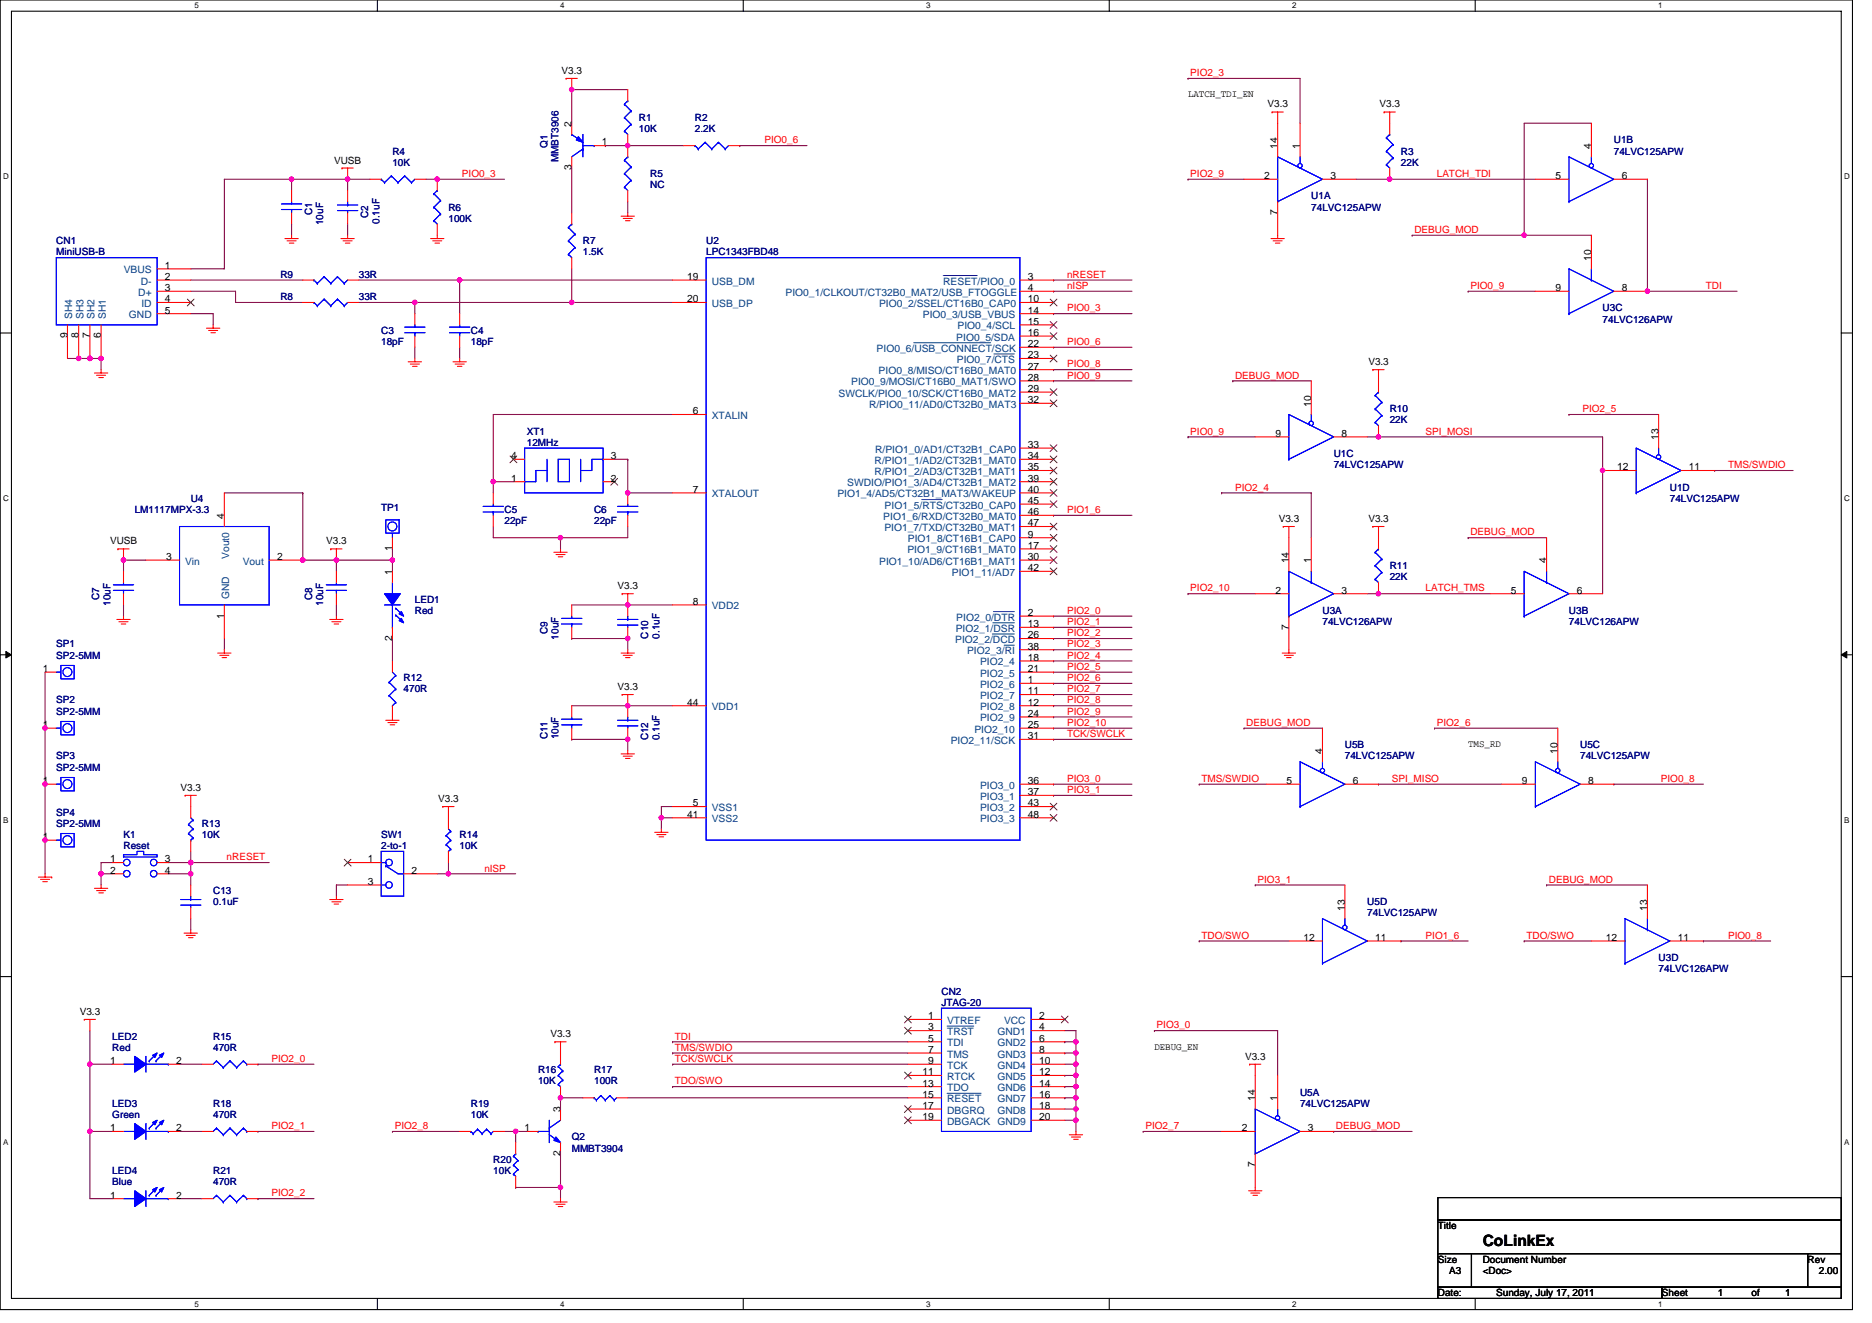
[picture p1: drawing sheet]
<svg xmlns="http://www.w3.org/2000/svg" width="297mm" height="210mm" viewBox="0 0 297 210" stroke-linecap="round" stroke-linejoin="round" font-family="sans-serif">
<defs><g id="words">
<text font-size="2.5" x="235.3" y="197.7">CoLinkEx</text>
<g font-size="1.6">
<text x="89.1" y="11.7">V3.3</text>
<text x="188.5" y="15.5">LATCH_TDI_EN</text>
<text x="201.1" y="17.1">V3.3</text>
<text x="218.9" y="17.1">V3.3</text>
<text x="90.7" y="20.1" transform="rotate(-90 90.7 20.1)">2</text>
<text x="95.5" y="23.1">1</text>
<text x="202.7" y="23.6" transform="rotate(-90 202.7 23.6)">14</text>
<text x="206.3" y="23.6" transform="rotate(-90 206.3 23.6)">1</text>
<text x="252.5" y="23.6" transform="rotate(-90 252.5 23.6)">4</text>
<text x="53" y="26">VUSB</text>
<text x="90.7" y="27.1" transform="rotate(-90 90.7 27.1)">3</text>
<text x="200.6" y="28.4">2</text>
<text x="211.1" y="28.4">3</text>
<text x="246.8" y="28.4">5</text>
<text x="257.3" y="28.4">6</text>
<text x="202.7" y="34.2" transform="rotate(-90 202.7 34.2)">7</text>
<text x="252.5" y="41.4" transform="rotate(-90 252.5 41.4)">10</text>
<text x="26.2" y="44.4">2</text>
<text x="26.2" y="46.2">3</text>
<text x="26.2" y="48">4</text>
<text x="26.2" y="42.7">1</text>
<text x="109" y="44.4">19</text>
<text x="109" y="48">20</text>
<text x="163.1" y="44.4">3</text>
<text x="163.1" y="48">10</text>
<text x="163.1" y="46.2">4</text>
<text x="246.8" y="46.2">9</text>
<text x="257.3" y="46.2">8</text>
<text x="10.7" y="53.7" transform="rotate(-90 10.7 53.7)">9</text>
<text x="12.5" y="53.7" transform="rotate(-90 12.5 53.7)">8</text>
<text x="14.2" y="53.7" transform="rotate(-90 14.2 53.7)">7</text>
<text x="16" y="53.7" transform="rotate(-90 16 53.7)">6</text>
<text x="26.2" y="49.8">5</text>
<text x="163.1" y="49.8">14</text>
<text x="163.1" y="51.5">15</text>
<text x="163.1" y="53.3">16</text>
<text x="163.1" y="55.1">22</text>
<text x="163.1" y="56.9">23</text>
<text x="163.1" y="58.7">27</text>
<text x="217.1" y="58">V3.3</text>
<text x="109.9" y="65.8">6</text>
<text x="163.1" y="64">32</text>
<text x="163.1" y="60.4">28</text>
<text x="163.1" y="62.2">29</text>
<text x="208" y="64.5" transform="rotate(-90 208 64.5)">10</text>
<text x="163.1" y="71.1">33</text>
<text x="202.4" y="69.3">9</text>
<text x="212.9" y="69.3">8</text>
<text x="263.2" y="69.9" transform="rotate(-90 263.2 69.9)">13</text>
<text x="81.1" y="76.4">1</text>
<text x="81.1" y="72.9">4</text>
<text x="96.9" y="76.4">2</text>
<text x="96.9" y="72.9">3</text>
<text x="163.1" y="72.9">34</text>
<text x="163.1" y="74.7">35</text>
<text x="163.1" y="76.4">39</text>
<text x="256.6" y="74.7">12</text>
<text x="268" y="74.7">11</text>
<text x="35.6" y="82.3" transform="rotate(-90 35.6 82.3)">4</text>
<text x="109.9" y="78.2">7</text>
<text x="163.1" y="80">45</text>
<text x="163.1" y="81.8">46</text>
<text x="163.1" y="78.2">40</text>
<text x="163.1" y="83.5">47</text>
<text x="202.9" y="82.8">V3.3</text>
<text x="217.1" y="82.8">V3.3</text>
<text x="17.5" y="86.4">VUSB</text>
<text x="26.3" y="88.9">3</text>
<text x="44" y="88.9">2</text>
<text x="51.8" y="86.4">V3.3</text>
<text x="62.2" y="87.5" transform="rotate(-90 62.2 87.5)">1</text>
<text x="163.1" y="85.3">9</text>
<text x="163.1" y="88.9">30</text>
<text x="163.1" y="87.1">17</text>
<text x="204.5" y="89.4" transform="rotate(-90 204.5 89.4)">14</text>
<text x="208" y="89.4" transform="rotate(-90 208 89.4)">1</text>
<text x="245.4" y="89.4" transform="rotate(-90 245.4 89.4)">4</text>
<text x="62.2" y="91.2" transform="rotate(-90 62.2 91.2)">1</text>
<text x="98" y="93.5">V3.3</text>
<text x="109.9" y="96">8</text>
<text x="163.1" y="90.7">42</text>
<text x="202.4" y="94.2">2</text>
<text x="212.9" y="94.2">3</text>
<text x="239.7" y="94.2">5</text>
<text x="250.2" y="94.2">6</text>
<text x="35.6" y="98.2" transform="rotate(-90 35.6 98.2)">1</text>
<text x="62.2" y="101.7" transform="rotate(-90 62.2 101.7)">2</text>
<text x="163.1" y="97.8">2</text>
<text x="163.1" y="99.5">13</text>
<text x="163.1" y="101.3">26</text>
<text x="204.5" y="99.9" transform="rotate(-90 204.5 99.9)">7</text>
<text x="6.8" y="106.7">1</text>
<text x="163.1" y="103.1">38</text>
<text x="163.1" y="104.9">18</text>
<text x="163.1" y="106.7">21</text>
<text x="98" y="109.5">V3.3</text>
<text x="109" y="112">44</text>
<text x="163.1" y="108.4">1</text>
<text x="163.1" y="110.2">11</text>
<text x="163.1" y="112">12</text>
<text x="163.1" y="113.8">24</text>
<text x="6.8" y="115.5">1</text>
<text x="163.1" y="117.3">31</text>
<text x="163.1" y="115.5">25</text>
<text x="209.8" y="119.7" transform="rotate(-90 209.8 119.7)">4</text>
<text x="233" y="118.6">TMS_RD</text>
<text x="247.2" y="119.7" transform="rotate(-90 247.2 119.7)">10</text>
<text x="6.8" y="124.4">1</text>
<text x="28.7" y="125.5">V3.3</text>
<text x="163.1" y="124.4">36</text>
<text x="204.1" y="124.4">5</text>
<text x="214.6" y="124.4">6</text>
<text x="241.5" y="124.4">9</text>
<text x="252" y="124.4">8</text>
<text x="69.6" y="127.3">V3.3</text>
<text x="109" y="129.8">41</text>
<text x="109.9" y="128">5</text>
<text x="163.1" y="126.2">37</text>
<text x="163.1" y="128">43</text>
<text x="163.1" y="129.8">48</text>
<text x="6.8" y="133.3">1</text>
<text x="17.5" y="136.9">1</text>
<text x="26.2" y="136.9">3</text>
<text x="58.4" y="136.9">1</text>
<text x="17.5" y="138.7">2</text>
<text x="26.2" y="138.7">4</text>
<text x="58.4" y="140.4">3</text>
<text x="65.3" y="138.7">2</text>
<text x="206.8" y="149.3">12</text>
<text x="213.4" y="144.5" transform="rotate(-90 213.4 144.5)">13</text>
<text x="218.2" y="149.3">11</text>
<text x="254.8" y="149.3">12</text>
<text x="261.4" y="144.5" transform="rotate(-90 261.4 144.5)">13</text>
<text x="266.2" y="149.3">11</text>
<text x="12.7" y="161.1">V3.3</text>
<text x="147.3" y="161.8">1</text>
<text x="164.9" y="161.8">2</text>
<text x="87.3" y="164.6">V3.3</text>
<text x="147.3" y="165.3">5</text>
<text x="147.3" y="167.1">7</text>
<text x="147.3" y="163.6">3</text>
<text x="164.9" y="163.6">4</text>
<text x="164.9" y="165.3">6</text>
<text x="164.9" y="167.1">8</text>
<text x="183.2" y="166.6">DEBUG_EN</text>
<text x="17.5" y="168.9">1</text>
<text x="28" y="168.9">2</text>
<text x="146.4" y="170.7">11</text>
<text x="146.4" y="172.4">13</text>
<text x="147.3" y="168.9">9</text>
<text x="164.9" y="168.9">10</text>
<text x="164.9" y="170.7">12</text>
<text x="164.9" y="172.4">14</text>
<text x="197.6" y="168.2">V3.3</text>
<text x="17.5" y="179.6">1</text>
<text x="28" y="179.6">2</text>
<text x="83.2" y="179.6">1</text>
<text x="88.9" y="176.6" transform="rotate(-90 88.9 176.6)">3</text>
<text x="146.4" y="176">17</text>
<text x="146.4" y="177.8">19</text>
<text x="146.4" y="174.2">15</text>
<text x="164.9" y="174.2">16</text>
<text x="164.9" y="176">18</text>
<text x="164.9" y="177.8">20</text>
<text x="197" y="179.6">2</text>
<text x="199.2" y="174.8" transform="rotate(-90 199.2 174.8)">14</text>
<text x="202.7" y="174.8" transform="rotate(-90 202.7 174.8)">1</text>
<text x="207.5" y="179.6">3</text>
<text x="88.9" y="183.5" transform="rotate(-90 88.9 183.5)">2</text>
<text x="199.2" y="185.3" transform="rotate(-90 199.2 185.3)">7</text>
<text x="17.5" y="190.2">1</text>
<text x="28" y="190.2">2</text>
<text x="228.2" y="195.1">Title</text>
<text x="228.2" y="200.4">Size</text>
<text x="229.9" y="202.2">A3</text>
<text x="235.3" y="200.4">Document Number</text>
<text x="235.3" y="202.2">&lt;Doc&gt;</text>
<text x="286.8" y="200.4">Rev</text>
<text x="288.6" y="202.2">2.00</text>
<text x="228.2" y="205.7">Date:</text>
<text x="237.4" y="205.7">Sunday, July 17, 2011</text>
<text x="263.7" y="205.7">Sheet</text>
<text x="272.6" y="205.7">1</text>
<text x="277.9" y="205.7">of</text>
<text x="283.3" y="205.7">1</text>
</g>
<g font-size="1.6" fill="#f00">
<text x="188.9" y="12.1">PIO2_3</text>
<text x="121.3" y="22.8">PIO0_6</text>
<text x="73.3" y="28.1">PIO0_3</text>
<text x="188.9" y="28.1">PIO2_9</text>
<text x="228" y="28.1">LATCH_TDI</text>
<text x="224.4" y="37">DEBUG_MOD</text>
<text x="169.3" y="44.1">nRESET</text>
<text x="169.3" y="45.9">nISP</text>
<text x="233.3" y="45.9">PIO0_9</text>
<text x="270.7" y="45.9">TDI</text>
<text x="169.3" y="49.4">PIO0_3</text>
<text x="169.3" y="54.8">PIO0_6</text>
<text x="169.3" y="58.3">PIO0_8</text>
<text x="169.3" y="60.1">PIO0_9</text>
<text x="196" y="60.1">DEBUG_MOD</text>
<text x="251.1" y="65.4">PIO2_5</text>
<text x="188.9" y="69">PIO0_9</text>
<text x="226.2" y="69">SPI_MOSI</text>
<text x="196" y="77.9">PIO2_4</text>
<text x="274.2" y="74.3">TMS/SWDIO</text>
<text x="169.3" y="81.4">PIO1_6</text>
<text x="233.3" y="85">DEBUG_MOD</text>
<text x="188.9" y="93.9">PIO2_10</text>
<text x="226.2" y="93.9">LATCH_TMS</text>
<text x="169.3" y="97.4">PIO2_0</text>
<text x="169.3" y="99.2">PIO2_1</text>
<text x="169.3" y="101">PIO2_2</text>
<text x="169.3" y="102.8">PIO2_3</text>
<text x="169.3" y="104.5">PIO2_4</text>
<text x="169.3" y="106.3">PIO2_5</text>
<text x="169.3" y="108.1">PIO2_6</text>
<text x="169.3" y="109.9">PIO2_7</text>
<text x="169.3" y="111.7">PIO2_8</text>
<text x="169.3" y="113.4">PIO2_9</text>
<text x="169.3" y="115.2">PIO2_10</text>
<text x="169.3" y="117">TCK/SWCLK</text>
<text x="197.8" y="115.2">DEBUG_MOD</text>
<text x="228" y="115.2">PIO2_6</text>
<text x="169.3" y="124.1">PIO3_0</text>
<text x="169.3" y="125.9">PIO3_1</text>
<text x="190.6" y="124.1">TMS/SWDIO</text>
<text x="220.9" y="124.1">SPI_MISO</text>
<text x="263.5" y="124.1">PIO0_8</text>
<text x="36" y="136.5">nRESET</text>
<text x="76.9" y="138.3">nISP</text>
<text x="199.5" y="140.1">PIO3_1</text>
<text x="245.8" y="140.1">DEBUG_MOD</text>
<text x="190.6" y="149">TDO/SWO</text>
<text x="226.2" y="149">PIO1_6</text>
<text x="242.2" y="149">TDO/SWO</text>
<text x="274.2" y="149">PIO0_8</text>
<text x="107.1" y="166.8">TMS/SWDIO</text>
<text x="107.1" y="165">TDI</text>
<text x="183.5" y="163.2">PIO3_0</text>
<text x="43.1" y="168.6">PIO2_0</text>
<text x="107.1" y="172.1">TDO/SWO</text>
<text x="107.1" y="168.6">TCK/SWCLK</text>
<text x="43.1" y="179.2">PIO2_1</text>
<text x="62.6" y="179.2">PIO2_8</text>
<text x="181.8" y="179.2">PIO2_7</text>
<text x="212" y="179.2">DEBUG_MOD</text>
<text x="43.1" y="189.9">PIO2_2</text>
</g>
<g font-size="1.6" fill="#000080">
<text x="86.9" y="23.5" transform="rotate(-90 86.9 23.5)">Q1</text>
<text x="101.4" y="19.2">R1</text>
<text x="101.4" y="21">10K</text>
<text x="110.3" y="19.2">R2</text>
<text x="110.3" y="21">2.2K</text>
<text x="256.1" y="22.8">U1B</text>
<text x="62.3" y="24.5">R4</text>
<text x="62.3" y="26.3">10K</text>
<text x="88.6" y="25.8" transform="rotate(-90 88.6 25.8)">MMBT3906</text>
<text x="103.2" y="28.1">R5</text>
<text x="103.2" y="29.9">NC</text>
<text x="222.3" y="24.5">R3</text>
<text x="222.3" y="26.3">22K</text>
<text x="256.1" y="24.5">74LVC125APW</text>
<text x="49.5" y="34.1" transform="rotate(-90 49.5 34.1)">C1</text>
<text x="51.3" y="35.7" transform="rotate(-90 51.3 35.7)">10uF</text>
<text x="58.4" y="34.7" transform="rotate(-90 58.4 34.7)">C2</text>
<text x="60.2" y="35.6" transform="rotate(-90 60.2 35.6)">0.1uF</text>
<text x="71.2" y="33.4">R6</text>
<text x="71.2" y="35.2">100K</text>
<text x="208.1" y="31.6">U1A</text>
<text x="208.1" y="33.4">74LVC125APW</text>
<text x="8.9" y="38.8">CN1</text>
<text x="8.9" y="40.5">MiniUSB-B</text>
<text x="92.5" y="38.8">R7</text>
<text x="92.5" y="40.5">1.5K</text>
<text x="112.1" y="38.8">U2</text>
<text x="112.1" y="40.5">LPC1343FBD48</text>
<text x="44.5" y="44.1">R9</text>
<text x="44.5" y="47.6">R8</text>
<text x="56.9" y="44.1">33R</text>
<text x="56.9" y="47.6">33R</text>
<text x="60.5" y="53">C3</text>
<text x="74.7" y="53">C4</text>
<text x="254.3" y="49.4">U3C</text>
<text x="254.3" y="51.2">74LVC126APW</text>
<text x="60.5" y="54.8">18pF</text>
<text x="74.7" y="54.8">18pF</text>
<text x="220.5" y="65.4">R10</text>
<text x="83.6" y="69">XT1</text>
<text x="83.6" y="70.8">12MHz</text>
<text x="220.5" y="67.2">22K</text>
<text x="211.6" y="72.5">U1C</text>
<text x="211.6" y="74.3">74LVC125APW</text>
<text x="265" y="77.9">U1D</text>
<text x="21.4" y="81.4">LM1117MPX-3.3</text>
<text x="30.3" y="79.7">U4</text>
<text x="60.5" y="81.1">TP1</text>
<text x="80" y="81.4">C5</text>
<text x="80" y="83.2">22pF</text>
<text x="94.3" y="81.4">C6</text>
<text x="94.3" y="83.2">22pF</text>
<text x="265" y="79.7">74LVC125APW</text>
<text x="15.7" y="95.3" transform="rotate(-90 15.7 95.3)">C7</text>
<text x="49.5" y="95.3" transform="rotate(-90 49.5 95.3)">C8</text>
<text x="65.8" y="95.7">LED1</text>
<text x="220.5" y="90.3">R11</text>
<text x="220.5" y="92.1">22K</text>
<text x="17.5" y="96.2" transform="rotate(-90 17.5 96.2)">10uF</text>
<text x="51.3" y="96.2" transform="rotate(-90 51.3 96.2)">10uF</text>
<text x="65.8" y="97.4">Red</text>
<text x="86.9" y="100.6" transform="rotate(-90 86.9 100.6)">C9</text>
<text x="88.6" y="101.5" transform="rotate(-90 88.6 101.5)">10uF</text>
<text x="102.9" y="101.3" transform="rotate(-90 102.9 101.3)">C10</text>
<text x="104.6" y="101.3" transform="rotate(-90 104.6 101.3)">0.1uF</text>
<text x="209.8" y="97.4">U3A</text>
<text x="209.8" y="99.2">74LVC126APW</text>
<text x="249" y="97.4">U3B</text>
<text x="249" y="99.2">74LVC126APW</text>
<text x="8.9" y="102.8">SP1</text>
<text x="8.9" y="104.5">SP2-5MM</text>
<text x="8.9" y="111.7">SP2</text>
<text x="8.9" y="113.4">SP2-5MM</text>
<text x="64" y="108.1">R12</text>
<text x="64" y="109.9">470R</text>
<text x="86.9" y="117.3" transform="rotate(-90 86.9 117.3)">C11</text>
<text x="88.6" y="117.3" transform="rotate(-90 88.6 117.3)">10uF</text>
<text x="102.9" y="117.5" transform="rotate(-90 102.9 117.5)">C12</text>
<text x="104.6" y="117.5" transform="rotate(-90 104.6 117.5)">0.1uF</text>
<text x="213.4" y="118.8">U5B</text>
<text x="250.7" y="118.8">U5C</text>
<text x="8.9" y="120.5">SP3</text>
<text x="8.9" y="122.3">SP2-5MM</text>
<text x="213.4" y="120.5">74LVC125APW</text>
<text x="250.7" y="120.5">74LVC125APW</text>
<text x="8.9" y="129.4">SP4</text>
<text x="8.9" y="131.2">SP2-5MM</text>
<text x="32" y="131.2">R13</text>
<text x="19.6" y="133">K1</text>
<text x="19.6" y="134.8">Reset</text>
<text x="32" y="133">10K</text>
<text x="60.5" y="133">SW1</text>
<text x="60.5" y="134.8">2-to-1</text>
<text x="72.9" y="133">R14</text>
<text x="72.9" y="134.8">10K</text>
<text x="33.8" y="141.9">C13</text>
<text x="33.8" y="143.7">0.1uF</text>
<text x="217" y="143.7">U5D</text>
<text x="217" y="145.4">74LVC125APW</text>
<text x="263.2" y="152.5">U3D</text>
<text x="263.2" y="154.3">74LVC126APW</text>
<text x="149.4" y="157.9">CN2</text>
<text x="149.4" y="159.7">JTAG-20</text>
<text x="17.8" y="165">LED2</text>
<text x="17.8" y="166.8">Red</text>
<text x="33.8" y="165">R15</text>
<text x="33.8" y="166.8">470R</text>
<text x="85.4" y="170.3">R16</text>
<text x="85.4" y="172.1">10K</text>
<text x="94.3" y="170.3">R17</text>
<text x="94.3" y="172.1">100R</text>
<text x="206.3" y="173.9">U5A</text>
<text x="17.8" y="175.7">LED3</text>
<text x="17.8" y="177.4">Green</text>
<text x="33.8" y="175.7">R18</text>
<text x="33.8" y="177.4">470R</text>
<text x="74.7" y="175.7">R19</text>
<text x="74.7" y="177.4">10K</text>
<text x="206.3" y="175.7">74LVC125APW</text>
<text x="78.3" y="184.6">R20</text>
<text x="90.7" y="181">Q2</text>
<text x="90.7" y="182.8">MMBT3904</text>
<text x="17.8" y="186.3">LED4</text>
<text x="17.8" y="188.1">Blue</text>
<text x="33.8" y="186.3">R21</text>
<text x="33.8" y="188.1">470R</text>
<text x="78.3" y="186.3">10K</text>
</g>
<g font-size="1.6" fill="#004080">
<text x="19.6" y="43.4">VBUS</text>
<text x="21.9" y="46.9">D+</text>
<text x="22.3" y="45.2">D-</text>
<text x="112.9" y="45.2">USB_DM</text>
<text x="124.6" y="46.9">PIO0_1/CLKOUT/CT32B0_MAT2/USB_FTOGGLE</text>
<text x="149.7" y="45.2">RESET/PIO0_0</text>
<text x="11.4" y="50.7" transform="rotate(-90 11.4 50.7)">SH4</text>
<text x="13.2" y="50.7" transform="rotate(-90 13.2 50.7)">SH3</text>
<text x="15" y="50.7" transform="rotate(-90 15 50.7)">SH2</text>
<text x="16.8" y="50.7" transform="rotate(-90 16.8 50.7)">SH1</text>
<text x="20.5" y="50.5">GND</text>
<text x="22.4" y="48.7">ID</text>
<text x="112.9" y="48.7">USB_DP</text>
<text x="139.5" y="48.7">PIO0_2/SSEL/CT16B0_CAP0</text>
<text x="146.4" y="50.5">PIO0_3/USB_VBUS</text>
<text x="151.9" y="52.3">PIO0_4/SCL</text>
<text x="139.1" y="55.8">PIO0_6/USB_CONNECT/SCK</text>
<text x="139.4" y="59.4">PIO0_8/MISO/CT16B0_MAT0</text>
<text x="151.7" y="54.1">PIO0_5/SDA</text>
<text x="151.8" y="57.6">PIO0_7/CTS</text>
<text x="133.1" y="62.9">SWCLK/PIO0_10/SCK/CT16B0_MAT2</text>
<text x="135.1" y="61.2">PIO0_9/MOSI/CT16B0_MAT1/SWO</text>
<text x="137.9" y="64.7">R/PIO0_11/AD0/CT32B0_MAT3</text>
<text x="112.9" y="66.5">XTALIN</text>
<text x="138.9" y="71.8">R/PIO1_0/AD1/CT32B1_CAP0</text>
<text x="134.4" y="77.2">SWDIO/PIO1_3/AD4/CT32B1_MAT2</text>
<text x="138.8" y="73.6">R/PIO1_1/AD2/CT32B1_MAT0</text>
<text x="138.8" y="75.4">R/PIO1_2/AD3/CT32B1_MAT1</text>
<text x="112.9" y="79">XTALOUT</text>
<text x="132.9" y="79">PIO1_4/AD5/CT32B1_MAT3/WAKEUP</text>
<text x="140.2" y="82.5">PIO1_6/RXD/CT32B0_MAT0</text>
<text x="140.4" y="80.7">PIO1_5/RTS/CT32B0_CAP0</text>
<text x="29.4" y="89.6">Vin</text>
<text x="36.3" y="88.7" transform="rotate(-90 36.3 88.7)">Vout0</text>
<text x="38.5" y="89.6">Vout</text>
<text x="139.5" y="89.6">PIO1_10/AD6/CT16B1_MAT1</text>
<text x="140.3" y="84.3">PIO1_7/TXD/CT32B0_MAT1</text>
<text x="144" y="87.8">PIO1_9/CT16B1_MAT0</text>
<text x="144.1" y="86.1">PIO1_8/CT16B1_CAP0</text>
<text x="36.3" y="95.1" transform="rotate(-90 36.3 95.1)">GND</text>
<text x="151" y="91.4">PIO1_11/AD7</text>
<text x="112.9" y="96.7">VDD2</text>
<text x="151.7" y="100.3">PIO2_1/DSR</text>
<text x="151.7" y="98.5">PIO2_0/DTR</text>
<text x="151.6" y="102.1">PIO2_2/DCD</text>
<text x="153.5" y="103.8">PIO2_3/RI</text>
<text x="155.5" y="105.6">PIO2_4</text>
<text x="155.5" y="107.4">PIO2_5</text>
<text x="112.9" y="112.7">VDD1</text>
<text x="155.5" y="109.2">PIO2_6</text>
<text x="155.5" y="111">PIO2_7</text>
<text x="155.5" y="112.7">PIO2_8</text>
<text x="150.9" y="118.1">PIO2_11/SCK</text>
<text x="154.6" y="116.3">PIO2_10</text>
<text x="155.5" y="114.5">PIO2_9</text>
<text x="155.5" y="125.2">PIO3_0</text>
<text x="112.9" y="128.7">VSS1</text>
<text x="112.9" y="130.5">VSS2</text>
<text x="155.5" y="127">PIO3_1</text>
<text x="155.5" y="128.7">PIO3_2</text>
<text x="155.5" y="130.5">PIO3_3</text>
<text x="150.3" y="162.5">VTREF</text>
<text x="150.3" y="164.3">TRST</text>
<text x="150.3" y="166.1">TDI</text>
<text x="150.3" y="167.9">TMS</text>
<text x="158.3" y="164.3">GND1</text>
<text x="158.3" y="166.1">GND2</text>
<text x="158.3" y="167.9">GND3</text>
<text x="159.3" y="162.5">VCC</text>
<text x="150.3" y="169.6">TCK</text>
<text x="150.3" y="171.4">RTCK</text>
<text x="150.3" y="173.2">TDO</text>
<text x="158.3" y="169.6">GND4</text>
<text x="158.3" y="171.4">GND5</text>
<text x="158.3" y="173.2">GND6</text>
<text x="150.3" y="175">RESET</text>
<text x="150.3" y="176.7">DBGRQ</text>
<text x="150.3" y="178.5">DBGACK GND9</text>
<text x="158.3" y="175">GND7</text>
<text x="158.3" y="176.7">GND8</text>
</g>
<g font-size="1.3">
<text x="30.8" y="1.3">5</text>
<text x="88.9" y="1.3">4</text>
<text x="147" y="1.3">3</text>
<text x="205" y="1.3">2</text>
<text x="263.1" y="1.3">1</text>
<text x=".5" y="28.4">D</text>
<text x="292.6" y="28.4">D</text>
<text x=".5" y="79.5">C</text>
<text x="292.6" y="79.5">C</text>
<text x=".5" y="130.6">B</text>
<text x="292.6" y="130.6">B</text>
<text x=".5" y="181.7">A</text>
<text x="292.6" y="181.7">A</text>
<text x="30.8" y="207.4">5</text>
<text x="88.9" y="207.4">4</text>
<text x="147" y="207.4">3</text>
<text x="205" y="207.4">2</text>
<text x="263.1" y="207.4">1</text>
</g>
</g></defs>
<path d="M0 0h293.9v207.9h-293.9zM1.8 1.8h290.4v204.3h-290.4z" fill="none" stroke="#000" stroke-width=".17"/>
<g fill="#fff">
<path d="M30.8 .2h.7v1.4h-.7z"/>
<path d="M30.8 206.3h.7v1.4h-.7z"/>
</g>
<path d="M59.9 0v1.8M59.9 206.1v1.8" fill="none" stroke="#000" stroke-width=".17"/>
<g fill="#fff">
<path d="M88.9 .2h.7v1.4h-.7z"/>
<path d="M88.9 206.3h.7v1.4h-.7z"/>
</g>
<path d="M117.9 0v1.8M117.9 206.1v1.8" fill="none" stroke="#000" stroke-width=".17"/>
<g fill="#fff">
<path d="M147 .2h.7v1.4h-.7z"/>
<path d="M147 206.3h.7v1.4h-.7z"/>
</g>
<path d="M176 0v1.8M176 206.1v1.8" fill="none" stroke="#000" stroke-width=".17"/>
<g fill="#fff">
<path d="M205 .2h.7v1.4h-.7z"/>
<path d="M205 206.3h.7v1.4h-.7z"/>
</g>
<path d="M234.1 0v1.8M234.1 206.1v1.8" fill="none" stroke="#000" stroke-width=".17"/>
<g fill="#fff">
<path d="M263.1 .2h.7v1.4h-.7z"/>
<path d="M263.1 206.3h.7v1.4h-.7z"/>
<path d="M.5 27.3h.9v1.4h-.9z"/>
<path d="M292.6 27.3h.9v1.4h-.9z"/>
<path d="M.5 78.4h.9v1.4h-.9z"/>
<path d="M292.6 78.4h.9v1.4h-.9z"/>
</g>
<path d="M0 52.9h1.8M292.2 52.9h1.7" fill="none" stroke="#000" stroke-width=".17"/>
<g fill="#fff">
<path d="M.5 129.5h.8v1.4h-.8z"/>
<path d="M292.6 129.5h.9v1.4h-.9z"/>
</g>
<path d="M0 103.9h1.8M292.2 103.9h1.7" fill="none" stroke="#000" stroke-width=".17"/>
<path d="M.9 103.4l.9 .5-.9 .5zM292.2 103.9l.8-.5v1z" fill="#000" stroke="#000" stroke-width=".16"/>
<g fill="#fff">
<path d="M.5 180.5h.8v1.4h-.8z"/>
<path d="M292.6 180.5h.9v1.4h-.9z"/>
</g>
<path d="M0 155h1.8M292.2 155h1.7M228.2 190.1h64v3.5h-64zM228.2 193.6h64v5.4h-64zM228.2 199h5.3v5.3h-5.3zM233.5 199h53.3v5.3h-53.3zM286.8 199h5.4v5.3h-5.4zM228.2 204.3h35.5v1.8h-35.5zM263.7 204.3h28.5v1.8h-28.5z" fill="none" stroke="#000" stroke-width=".17"/>
<g fill="none" stroke="#800040" stroke-width=".17">
<path d="M90.7 14.2h8.9M90.7 14.2h.1M90.7 14.2v5.4M188.5 12.4h17.8v7.2M188.5 12.4h.1M252.5 19.6h-10.7v17.7M46.3 28.4h-10.7v14.3h-5.3M46.3 28.4h.1M46.3 35.6v1.7M46.3 28.4v1.8M46.3 28.4h8.9M55.2 28.4h3.5"/>
<path d="M55.2 28.4v1.8M55.2 35.6v1.7M67.6 28.4h1.8M69.4 28.4h.1M69.4 28.4h10.6M90.7 26.7v7.1M96.1 23.1h.1M96.1 23.1h12.4M99.6 32v1.8M117.4 23.1h.1M117.4 23.1h10.7M188.5 28.4h.1"/>
<path d="M188.5 28.4h8.9M215.2 28.4h5.3M220.5 28.4h.1M220.5 28.4h23.1M224.1 37.3h.1M224.1 37.3h17.7M241.8 37.3h10.7M261.4 28.4h.1M261.4 28.4v17.8M10.7 56.9h1.8M12.5 56.9h3.5v1.8M12.5 56.9h.1"/>
<path d="M14.3 56.9h.1M30.3 46.2h7.1v1.8h10.6M30.3 49.8h3.5v1.8M30.3 44.4h17.7M56.9 48h8.9M56.9 44.4h16M65.8 48v1.8M65.8 55.1v1.8M65.8 48h.1M65.8 48h40.9M72.9 44.4h33.8M72.9 44.4h.1"/>
<path d="M72.9 55.1v1.8M72.9 44.4v5.4M90.7 48h.1M90.7 42.7v5.3M167.2 49.8h.1M167.2 44.4h.1M167.2 46.2h.1M167.2 55.1h.1M167.2 58.7h.1M167.2 49.8h12.4M167.2 44.4h12.4M167.2 46.2h12.4"/>
<path d="M167.2 55.1h12.4M167.2 58.7h12.4M233 46.2h.1M233 46.2h10.6M261.4 46.2h.1M261.4 46.2h14.2M35.6 78.2h12.4M48 78.2h.1M48 78.2v10.7M78.3 76.5h3.2M78.3 76.5h.1M78.3 76.5v1.7"/>
<path d="M97.5 72.9h2.1M99.6 72.9h.1M99.6 72.9v5.3h7.1M106.7 65.8h-28.4v10.7M167.2 60.5h.1M167.2 60.5h12.4M188.5 69.3h.1M188.5 69.3h10.7M193.8 78.2h14.3v7.1M193.8 78.2h.1M195.6 60.5h.1M195.6 60.5h12.5"/>
<path d="M217 69.3h1.7M218.7 69.3h35.6v5.4M218.7 69.3h.1M249 65.8h.1M249 65.8h14.2M254.3 74.7h.1M254.3 74.7v19.5M272.1 74.7h.1M272.1 74.7h12.4M19.6 88.9h3.6M19.6 88.9h.1M19.6 96v1.8"/>
<path d="M19.6 88.9v1.8M48 88.9h.1M48 88.9h5.4M53.4 96v1.8M53.4 88.9h.1M53.4 88.9h8.9M53.4 88.9v1.8M62.3 87.1v3.6M62.3 87.1h.1M78.3 83.6v1.7h10.6v1.8M88.9 85.3h.1M90.7 96h8.9"/>
<path d="M99.6 83.6v1.7h-10.7M99.6 96h.1M99.6 96h7.1M167.2 97.8h.1M167.2 99.6h.1M167.2 81.8h.1M167.2 97.8h12.4M167.2 99.6h12.4M167.2 81.8h12.4M188.5 94.2h.1M188.5 94.2h10.7M217 94.2h1.7"/>
<path d="M218.7 94.2h.1M218.7 94.2h17.8M233 85.3h.1M233 85.3h12.4M7.2 115.6h.1M7.2 106.7v26.6M35.6 101.3v1.8M62.3 101.3v3.6M90.7 112h8.9M90.7 101.3h8.9v1.8M90.7 101.3h.1M90.7 117.3h8.9v1.8"/>
<path d="M90.7 117.3h.1M99.6 112h.1M99.6 112h7.1M167.2 101.3h.1M167.2 103.1h.1M167.2 104.9h.1M167.2 106.7h.1M167.2 108.5h.1M167.2 110.2h.1M167.2 112h.1M167.2 113.8h.1M167.2 115.6h.1"/>
<path d="M167.2 117.3h.1M167.2 115.6h12.4M167.2 112h12.4M167.2 101.3h12.4M167.2 103.1h12.4M167.2 104.9h12.4M167.2 106.7h12.4M167.2 108.5h12.4M167.2 110.2h12.4M167.2 113.8h12.4M167.2 117.3h12.4M197.4 115.6h.1"/>
<path d="M197.4 115.6h12.4M227.6 115.6h.1M227.6 115.6h19.6M7.2 133.3v5.4M7.2 133.3h.1M7.2 124.5h.1M16 138.7h.1M16 138.7h1.8M16 138.7v1.8M17.8 136.9h-1.8v1.8M26.7 136.9h3.6M26.7 138.7h3.6"/>
<path d="M30.3 136.9h.1M30.3 138.7h.1M30.3 135.1v1.8M30.3 136.9v3.6M30.3 136.9h12.4M69.4 138.7h1.8M71.2 136.9v1.8M71.2 138.7h.1M71.2 138.7h10.6M104.9 129.8v1.8M104.9 129.8h.1M104.9 129.8h1.8"/>
<path d="M106.7 128h-1.8v1.8M167.2 124.5h.1M167.2 126.2h.1M167.2 124.5h12.4M167.2 126.2h12.4M190.3 124.5h.1M190.3 124.5h10.7M218.7 124.5h.1M218.7 124.5h19.6M256.1 124.5h.1M256.1 124.5h14.2M30.3 145.8v1.8"/>
<path d="M55.2 140.5h-1.8v1.7M190.3 149.4h.1M190.3 149.4h14.2M199.2 140.5h.1M199.2 140.5h14.2M222.3 149.4h.1M222.3 149.4h10.7M241.8 149.4h.1M241.8 149.4h10.7M245.4 140.5h.1M245.4 140.5h16M270.3 149.4h.1"/>
<path d="M270.3 149.4h10.7M14.3 179.6v10.6h3.5M14.3 179.6h.1M14.3 163.6v5.3h3.5M14.3 168.9v10.7h3.5M14.3 168.9h.1M28.5 168.9h3.5M28.5 179.6h3.5M40.9 168.9h.1M40.9 179.6h.1M40.9 168.9h8.9M40.9 179.6h8.9"/>
<path d="M62.3 179.6h.1M62.3 179.6h10.6M80 179.6h1.8M81.8 179.6h1.8M81.8 179.6h.1M81.8 179.6v1.8M88.9 174.2v1.8M88.9 174.2h.1M88.9 174.2h3.6M99.6 174.2h44.5M106.7 172.5h.1M106.7 168.9h.1"/>
<path d="M106.7 167.1h.1M106.7 165.4h.1M106.7 168.9h37.4M106.7 172.5h37.4M106.7 167.1h37.4M106.7 165.4h37.4M168.9 174.2h.1M168.9 172.5h.1M168.9 163.6h1.8v1.8M168.9 170.7h.1M168.9 168.9h1.8M168.9 167.1h.1"/>
<path d="M168.9 165.4h.1M168.9 177.8h1.8M168.9 176h1.8M168.9 174.2h1.8M168.9 172.5h1.8M168.9 167.1h1.8M168.9 165.4h1.8M168.9 170.7h1.8M170.7 174.2v1.8M170.7 172.5v1.7M170.7 170.7v1.8M170.7 167.1v1.8"/>
<path d="M170.7 176h.1M170.7 168.9h.1M170.7 165.4v1.7M170.7 177.8h.1M170.7 168.9v1.8M170.7 176v3.6M181.4 179.6h.1M181.4 179.6h12.4M183.2 163.6h19.5v7.1M183.2 163.6h.1M211.6 179.6h.1M211.6 179.6h12.5"/>
<path d="M28.5 190.2h3.5M40.9 190.2h.1M40.9 190.2h8.9M81.8 188.5h.1M81.8 188.5h7.1M88.9 183.1v5.4M88.9 188.5v1.7"/>
</g>
<g fill="#f0f" stroke="#f0f" stroke-width=".17">
<circle cx="81.8" cy="179.6" r=".35"/>
<circle cx="14.3" cy="179.6" r=".35"/>
<circle cx="88.9" cy="188.5" r=".35"/>
<circle cx="14.3" cy="168.9" r=".35"/>
<circle cx="69.4" cy="28.4" r=".35"/>
<circle cx="55.1" cy="28.4" r=".35"/>
<circle cx="46.3" cy="28.4" r=".35"/>
<circle cx="220.5" cy="28.4" r=".35"/>
<circle cx="90.7" cy="14.2" r=".35"/>
<circle cx="99.6" cy="23.1" r=".35"/>
<circle cx="88.9" cy="174.2" r=".35"/>
<circle cx="16" cy="138.7" r=".35"/>
<circle cx="30.3" cy="136.9" r=".35"/>
<circle cx="90.7" cy="48" r=".35"/>
<circle cx="72.9" cy="44.4" r=".35"/>
<circle cx="78.3" cy="76.4" r=".35"/>
<circle cx="99.6" cy="78.2" r=".35"/>
<circle cx="241.8" cy="37.3" r=".35"/>
<circle cx="88.9" cy="85.3" r=".35"/>
<circle cx="19.6" cy="88.9" r=".35"/>
<circle cx="48" cy="88.9" r=".35"/>
<circle cx="53.4" cy="88.9" r=".35"/>
<circle cx="99.6" cy="96" r=".35"/>
<circle cx="99.6" cy="112" r=".35"/>
<circle cx="71.1" cy="138.7" r=".35"/>
<circle cx="99.6" cy="101.3" r=".35"/>
<circle cx="99.6" cy="117.3" r=".35"/>
<circle cx="104.9" cy="129.8" r=".35"/>
<circle cx="62.3" cy="88.9" r=".35"/>
<circle cx="261.4" cy="46.2" r=".35"/>
<circle cx="170.7" cy="174.2" r=".35"/>
<circle cx="170.7" cy="172.5" r=".35"/>
<circle cx="170.7" cy="176" r=".35"/>
<circle cx="170.7" cy="170.7" r=".35"/>
<circle cx="170.7" cy="168.9" r=".35"/>
<circle cx="170.7" cy="167.1" r=".35"/>
<circle cx="170.7" cy="165.3" r=".35"/>
<circle cx="170.7" cy="177.8" r=".35"/>
<circle cx="218.7" cy="69.3" r=".35"/>
<circle cx="254.3" cy="74.7" r=".35"/>
<circle cx="218.7" cy="94.2" r=".35"/>
<circle cx="30.3" cy="138.7" r=".35"/>
<circle cx="16" cy="56.9" r=".35"/>
<circle cx="14.3" cy="56.9" r=".35"/>
<circle cx="12.5" cy="56.9" r=".35"/>
<circle cx="65.8" cy="48" r=".35"/>
<circle cx="7.1" cy="115.6" r=".35"/>
<circle cx="7.1" cy="133.3" r=".35"/>
<circle cx="7.1" cy="124.4" r=".35"/>
</g>
<g fill="none" stroke="#f00" stroke-width=".17">
<path d="M89.8 12.4h.1M89.8 12.4h1.8M90.7 12.4v1.8M90.7 19.6v1.7M99.6 14.2v1.8M201.8 17.8h.1M201.8 17.8h1.8M202.7 17.8v7.1M206.3 19.6v5.3M219.6 17.8h.1M219.6 17.8h1.8M220.5 17.8v3.5"/>
<path d="M252.5 19.6v5.3M45.2 37.9h2.1M45.5 38.2h1.5M45.9 38.6h.7M46.3 37.3v.6M46.3 30.2v1.8M46.3 33.8v1.8M54.1 37.9h2.1M54.3 26.7h.1M54.3 26.7h1.7M54.4 38.2h1.5M54.8 38.6h.7"/>
<path d="M55.2 26.7v1.7M55.2 37.3v.6M55.2 30.2v1.8M55.2 33.8v1.8M58.7 28.4h1.8M65.8 28.4h1.8M68.3 37.9h2.1M68.7 38.2h1.4M69 38.6h.7M69.4 35.6v2.3M69.4 28.4v1.8M90.7 24.9v1.8"/>
<path d="M90.7 33.8v1.8M94.3 23.1h1.8M98.5 34.3h2.2M98.9 34.7h1.4M99.2 35h.8M99.6 33.8v.5M99.6 21.3v3.6M99.6 30.2v1.8M108.5 23.1h1.8M115.6 23.1h1.8M197.4 28.4h5.3M201.7 37.9h2.1"/>
<path d="M202 38.2h1.5M202.4 38.6h.7M202.7 32v5.9M209.8 28.4h5.4M220.5 26.7v1.7M243.6 28.4h5.4M252.5 37.3v5.4M256.1 28.4h5.3M10.7 51.6v5.3M12.5 51.6v5.3M14.3 51.6v5.3M15 59.2h2.1"/>
<path d="M15.3 59.6h1.5M15.7 59.9h.7M16 58.7v.5M16 51.6v5.3M24.9 44.4h5.4M24.9 46.2h5.4M24.9 48h5.4M24.9 49.8h5.4M24.9 42.7h5.4M32.8 52.1h2.1M33.1 52.5h1.4M33.5 52.8h.7"/>
<path d="M33.8 51.6v.5M48 44.4h1.8M48 48h1.8M55.2 44.4h1.7M55.2 48h1.7M64.8 57.4h2.1M65.1 57.8h1.4M65.5 58.1h.7M65.8 56.9v.5M65.8 49.8v1.8M65.8 53.3v1.8M71.9 57.4h2.1"/>
<path d="M72.2 57.8h1.5M72.6 58.1h.7M72.9 56.9v.5M72.9 49.8v1.8M72.9 53.3v1.8M90.7 40.9v1.8M106.7 44.4h5.4M106.7 48h5.4M161.8 58.7h5.4M161.8 44.4h5.4M161.8 46.2h5.4M161.8 48h5.4"/>
<path d="M161.8 49.8h5.4M161.8 51.6h5.4M161.8 53.3h5.4M161.8 55.1h5.4M161.8 56.9h5.4M217.8 58.7h.1M217.8 58.7h1.8M218.7 58.7v3.5M243.6 46.2h5.4M256.1 46.2h5.3M35.6 78.2v5.4M78.3 78.2v1.8"/>
<path d="M81.5 72.9h1.7M81.5 76.5h1.7M95.7 72.9h1.8M95.7 76.5h1.8M99.6 78.2v1.8M106.7 65.8h5.4M106.7 78.2h5.4M161.8 78.2h5.4M161.8 60.5h5.4M161.8 62.2h5.4M161.8 64h5.4M161.8 71.1h5.4"/>
<path d="M161.8 72.9h5.4M161.8 74.7h5.4M161.8 76.5h5.4M199.2 69.3h5.3M208.1 60.5v5.3M211.6 69.3h5.4M218.7 67.6v1.7M254.3 74.7h5.3M263.2 65.8v5.3M266.7 74.7h5.4M18.5 98.3h2.2M18.7 87.1h.1"/>
<path d="M18.7 87.1h1.8M18.9 98.7h1.4M19.2 99h.8M19.6 87.1v1.8M19.6 97.8v.5M19.6 90.7v1.8M19.6 94.2v1.8M23.2 88.9h5.3M35.6 96v5.3M42.7 88.9h5.3M52.3 98.3h2.1M52.5 87.1h.1"/>
<path d="M52.5 87.1h1.8M52.7 98.7h1.4M53 99h.7M53.4 97.8v.5M53.4 87.1v1.8M53.4 90.7v1.8M53.4 94.2v1.8M62.3 85.3v1.8M62.3 90.7v1.8M62.3 99.6v1.7M78.3 81.8v1.8M87.9 87.7h2.1"/>
<path d="M88.2 88h1.5M88.6 88.4h.7M88.9 87.1v.6M90.7 96v1.8M90.7 99.6v1.7M98.7 94.2h.1M98.7 94.2h1.8M99.6 94.2v3.6M99.6 81.8v1.8M99.6 99.6v1.7M106.7 96h5.4M161.8 87.1h5.4"/>
<path d="M161.8 83.6h5.4M161.8 97.8h5.4M161.8 85.3h5.4M161.8 99.6h5.4M161.8 88.9h5.4M161.8 90.7h5.4M161.8 80h5.4M161.8 81.8h5.4M199.2 94.2h5.3M203.6 83.6h.1M203.6 83.6h1.8M204.5 83.6v7.1"/>
<path d="M204.5 97.8v5.9M208.1 85.3v5.4M211.6 94.2h5.4M217.8 83.6h.1M217.8 83.6h1.8M218.7 83.6v3.5M218.7 92.5v1.7M236.5 94.2h5.3M245.4 85.3v5.4M249 94.2h5.3M7.2 106.7h1.7M7.2 115.6h1.7"/>
<path d="M34.5 103.7h2.2M34.9 104h1.4M35.2 104.4h.8M35.6 103.1v.6M61.2 114.3h2.1M61.5 114.7h1.5M61.9 115h.7M62.3 112v2.3M62.3 104.9v1.8M90.7 112v1.8M90.7 115.6v1.7M98.5 103.7h2.2"/>
<path d="M98.5 119.7h2.2M98.7 110.2h.1M98.7 110.2h1.8M98.9 104h1.4M99.2 104.4h.8M99.6 110.2v3.6M99.6 103.1v.6M99.6 119.1v.6M99.6 115.6v1.7M106.7 112h5.4M161.8 110.2h5.4M161.8 106.7h5.4"/>
<path d="M161.8 108.5h5.4M161.8 112h5.4M161.8 104.9h5.4M161.8 113.8h5.4M161.8 115.6h5.4M161.8 101.3h5.4M161.8 117.3h5.4M161.8 103.1h5.4M203.5 103.7h2.1M203.8 104h1.4M204.1 104.4h.8M209.8 115.6v5.3"/>
<path d="M247.2 115.6v5.3M6.1 139.2h2.1M6.4 139.6h1.5M6.8 139.9h.7M7.2 138.7v.5M7.2 124.5h1.7M7.2 133.3h1.7M8.2 139.2h.1M17.8 136.9h1.8M17.8 138.7h1.8M24.9 136.9h1.8M24.9 138.7h1.8"/>
<path d="M29.4 126.2h.1M29.4 126.2h1.8M30.3 126.2v3.6M30.3 133.3v1.8M55.2 136.9h5.3M64 138.7h5.4M70.3 128h.1M70.3 128h1.7M71.2 128v3.6M71.2 135.1v1.8M98.9 120h1.4M99.2 120.4h.8"/>
<path d="M103.9 132.1h2.1M104.2 132.5h1.5M104.6 132.8h.7M104.9 131.6v.5M106.7 128h5.4M106.7 129.8h5.4M161.8 128h5.4M161.8 126.2h5.4M161.8 124.5h5.4M161.8 129.8h5.4M201 124.5h5.3M213.4 124.5h5.3"/>
<path d="M238.3 124.5h5.3M250.7 124.5h5.4M15 141h2.1M15.3 141.4h1.5M15.7 141.7h.7M16 140.5v.5M29.2 148.1h2.1M29.5 148.5h1.5M29.9 148.8h.7M30.3 147.6v.5M30.3 140.5v1.7M30.3 144v1.8"/>
<path d="M52.3 142.8h2.1M52.7 143.1h1.4M53 143.5h.7M53.4 142.2v.6M55.2 140.5h5.3M204.5 149.4h5.3M213.4 140.5v5.3M217 149.4h5.3M252.5 149.4h5.3M261.4 140.5v5.3M265 149.4h5.3M13.4 161.8h.1"/>
<path d="M13.4 161.8h1.8M14.3 161.8v1.8M17.8 168.9h1.8M17.8 179.6h1.8M26.7 168.9h1.8M26.7 179.6h1.8M32 168.9h1.8M32 179.6h1.8M39.2 168.9h1.7M39.2 179.6h1.7M72.9 179.6h1.8M78.3 179.6h1.7"/>
<path d="M83.6 179.6h1.8M88.1 165.4h.1M88.1 165.4h1.7M88.9 165.4v3.5M88.9 172.5v1.7M88.9 176v1.8M92.5 174.2h1.8M97.8 174.2h1.8M144.1 168.9h5.3M144.1 161.8h5.3M144.1 165.4h5.3M144.1 174.2h5.3"/>
<path d="M144.1 163.6h5.3M144.1 167.1h5.3M144.1 170.7h5.3M144.1 172.5h5.3M144.1 176h5.3M144.1 177.8h5.3M163.6 168.9h5.3M163.6 161.8h5.3M163.6 165.4h5.3M163.6 174.2h5.3M163.6 163.6h5.3M163.6 167.1h5.3"/>
<path d="M163.6 170.7h5.3M163.6 172.5h5.3M163.6 176h5.3M163.6 177.8h5.3M170.7 179.6v.5M193.8 179.6h5.4M198.3 168.9h.1M198.3 168.9h1.8M199.2 168.9v7.1M202.7 170.7v5.3M206.3 179.6h5.3M17.8 190.2h1.8"/>
<path d="M26.7 190.2h1.8M32 190.2h1.8M39.2 190.2h1.7M81.8 181.4v1.7M81.8 186.7v1.8M87.9 190.8h2.1M88.2 191.1h1.5M88.6 191.5h.7M88.9 190.2v.6M88.9 181.4v1.7M169.7 180.1h2.1M170 180.5h1.4"/>
<path d="M170.4 180.8h.7M198.1 189h2.1M198.5 189.4h1.4M198.8 189.7h.7M199.2 183.1v5.9"/>
</g>
<g fill="none" stroke="#00f" stroke-width=".17">
<path d="M99.1 18.7h.1M99.1 16.5h.1M99.1 18.7l1 1M99.1 16.5l1 1.1M99.6 16h.1M99.6 16l-.5 .5M100.1 19.7h.1M100.1 17.6h.1M100.1 19.7l-1 1.1M100.1 17.6l-1 1.1M44.7 33.3h3.2M44.7 32.4h3.2"/>
<path d="M46.3 32v.4M46.3 33.3h.1M46.3 33.3v.5M53.5 32.5h3.3M53.5 33.4h3.3M55.2 33.4v.4M55.2 32.5h.1M55.2 32v.5M60.5 28.4h.1M60.5 28.4l.5 .6M61 29h.1M62.1 27.9h.1"/>
<path d="M62.1 27.9l1.1 1.1M62.1 27.9l-1.1 1.1M63.2 29h.1M64.2 27.9h.1M64.2 27.9l1.1 1.1M64.2 27.9l-1 1.1M65.3 29h.1M65.8 28.4l-.5 .6M68.9 35h.1M68.9 32.9h.1M68.9 30.8h.1M68.9 35l.5 .6"/>
<path d="M68.9 32.9l1 1.1M68.9 30.8l1 1M69.4 30.2h.1M69.4 30.2l-.5 .6M69.9 34h.1M69.9 31.8h.1M69.9 34l-1 1M69.9 31.8l-1 1.1M90.2 38.2h.1M90.2 36.1h.1M90.2 38.2l1 1.1M90.2 36.1l1 1.1"/>
<path d="M90.7 21.3h.1M90.7 35.6h.1M90.7 21.3l1.8 1.3M90.7 35.6l-.5 .5M91.2 39.3h.1M91.2 37.2h.1M91.2 39.3l-1 1.1M91.2 37.2l-1 1M92.5 23.6h.1M92.5 21.3v3.6M92.5 23.6l-1.8 1.3M92.5 23.1h1.8"/>
<path d="M94.3 23.1h.1M99.1 20.8h.1M99.1 29.7h.1M99.1 27.6h.1M99.1 25.4h.1M99.1 20.8l.5 .5M99.1 29.7l.5 .5M99.1 27.6l1 1M99.1 25.4l1 1.1M99.6 24.9h.1M99.6 24.9l-.5 .5M100.1 28.6h.1"/>
<path d="M100.1 26.5h.1M100.1 28.6l-1 1.1M100.1 26.5l-1 1.1M110.3 23.1h.1M110.3 23.1l.5 .5M110.8 23.6h.1M111.9 22.6h.1M111.9 22.6l1 1M111.9 22.6l-1.1 1M112.9 23.6h.1M114 22.6h.1M114 22.6l1.1 1"/>
<path d="M114 22.6l-1.1 1M115.1 23.6h.1M115.6 23.1l-.5 .5M202.7 24.9l7.1 3.5-7.1 3.6zM202.7 32h.1M206.3 24.9v1.1M220 26.1h.1M220 24h.1M220 21.9h.1M220 26.1l.5 .6M220 24l1 1.1M220 21.9l1 1"/>
<path d="M220.5 21.3h.1M220.5 21.3l-.5 .6M221 25.1h.1M221 22.9h.1M221 25.1l-1 1M221 22.9l-1 1.1M249 24.9l7.1 3.5-7.1 3.6zM249 32h.1M252.5 24.9v1.1M8.9 40.9h16v10.7h-16zM49.8 44.4h.1M49.8 48h.1"/>
<path d="M49.8 44.4l.6 .6M49.8 48l.6 .5M50.4 45h.1M50.4 48.5h.1M51.4 43.9h.1M51.4 47.5h.1M51.4 43.9l1.1 1.1M51.4 43.9l-1 1.1M51.4 47.5l1.1 1M51.4 47.5l-1 1M52.5 45h.1M52.5 48.5h.1"/>
<path d="M53.5 43.9h.1M53.5 47.5h.1M53.5 43.9l1.1 1.1M53.5 43.9l-1 1.1M53.5 47.5l1.1 1M53.5 47.5l-1 1M54.6 45h.1M54.6 48.5h.1M55.2 44.4l-.6 .6M55.2 48l-.6 .5M64.2 52.8h3.2M64.2 51.9h3.2"/>
<path d="M65.8 51.6v.3M65.8 52.8h.1M65.8 52.8v.5M71.3 52.8h3.2M71.3 51.9h3.2M72.9 51.6v.3M72.9 52.8h.1M72.9 52.8v.5M90.2 40.4h.1M90.2 40.4l.5 .5M112.1 40.9h49.7v92.4h-49.7zM249 42.7l7.1 3.5-7.1 3.6z"/>
<path d="M249 49.8h.1M252.5 44.4h.1M252.5 42.7v1.7M83.2 71.1h12.5v7.1h-12.5zM86.8 72.9v3.6M86.8 74.7h-1.8v1.8h-1.8M88.6 72.9h1.8v3.6h-1.8zM92.1 72.9v3.6M95.7 72.9h-1.8v1.8h-1.8M95.7 72.9h.1M204.5 65.8l7.1 3.5-7.1 3.6zM204.5 72.9h.1"/>
<path d="M208.1 65.8v1M218.2 67h.1M218.2 64.9h.1M218.2 62.8h.1M218.2 67l.5 .6M218.2 64.9l1.1 1.1M218.2 62.8l1.1 1M218.7 62.2h.1M218.7 62.2l-.5 .6M219.3 66h.1M219.3 63.8h.1M219.3 66l-1.1 1"/>
<path d="M219.3 63.8l-1.1 1.1M259.6 71.1l7.1 3.6-7.1 3.5zM259.6 78.2h.1M263.2 71.1v1.1M18 93.7h3.2M18 92.8h3.2M19.6 92.5v.3M19.6 93.7h.1M19.6 93.7v.5M28.5 83.6h14.2v12.4h-14.2zM51.8 93.7h3.2M51.8 92.8h3.2"/>
<path d="M53.4 92.5v.3M53.4 93.7h.1M53.4 93.7v.5M61 96h2.5M61.2 82.5h2.1v2.1h-2.1zM62.3 84.6v.7M62.3 92.5v1.7M62.3 99.6h.1M62.3 96v3.6M62.8 96.5h.1M62.8 97.6h.1M62.8 96.5l1.1 1.1"/>
<path d="M62.8 97.6l1.1 1.1M76.7 81.3h3.2M76.7 80.4h3.2M78.3 80v.4M78.3 81.3h.1M78.3 81.3v.5M89.1 99h3.2M89.1 98.1h3.2M90.7 97.8v.3M90.7 99h.1M90.7 99v.6M98 98.3h3.2"/>
<path d="M98 99.2h3.2M98 81.3h3.2M98 80.4h3.2M99.6 99.2v.4M99.6 98.3h.1M99.6 80v.4M99.6 81.3h.1M99.6 81.3v.5M99.6 97.8v.5M204.5 90.7l7.1 3.5-7.1 3.6zM204.5 97.8h.1M208.1 92.5h.1"/>
<path d="M208.1 90.7v1.8M218.2 91.9h.1M218.2 89.8h.1M218.2 87.7h.1M218.2 91.9l.5 .6M218.2 89.8l1.1 1M218.2 87.7l1.1 1M218.7 87.1h.1M218.7 87.1l-.5 .6M219.3 90.8h.1M219.3 88.7h.1M219.3 90.8l-1.1 1.1"/>
<path d="M219.3 88.7l-1.1 1.1M241.8 90.7l7.2 3.5-7.2 3.6zM241.8 97.8h.1M245.4 92.5h.1M245.4 90.7v1.8M8.9 106.7h.7M8.9 115.6h.7M9.6 105.6h2.2v2.1h-2.2zM9.6 114.5h2.2v2.1h-2.2zM61.7 108.3h.1M61.7 110.4h.1M61.7 108.3l1.1 1"/>
<path d="M61.7 110.4l1.1 1.1M62.3 112h.1M62.3 106.7l.5 .5M62.8 107.2h.1M62.8 109.3h.1M62.8 111.5h.1M62.8 107.2l-1.1 1.1M62.8 109.3l-1.1 1.1M62.8 111.5l-.5 .5M89.1 115h3.2M89.1 114.2h3.2M90.7 113.8v.4"/>
<path d="M90.7 115h.1M90.7 115v.6M98 114.3h3.2M98 115.2h3.2M99.6 115.2v.4M99.6 114.3h.1M99.6 113.8v.5M8.9 124.5h.7M8.9 133.3h.7M9.6 123.4h2.2v2.1h-2.2zM9.6 132.3h2.2v2.1h-2.2zM19.6 135.7h2.1v-.6h1.1v.6h2.1v.3h-5.3z"/>
<path d="M29.9 130.9h.1M29.9 132.3h.1M29.9 130.9l.7 .7M29.9 132.3l.7 .7M30.3 133.3h.1M30.3 129.8l.3 .4M30.6 130.2h.1M30.6 131.6h.1M30.6 133h.1M30.6 130.2l-.7 .7M30.6 131.6l-.7 .7M30.6 133l-.3 .3"/>
<path d="M60.5 135.1h3.5v7.1h-3.5zM60.5 136.9h.7M61.2 136.9h.1M61.2 137.4l2 1.3h.8M61.2 137.4h.1M70.8 132.6h.1M70.8 134.1h.1M70.8 132.6l.7 .7M70.8 134.1l.7 .7M71.2 135.1h.1M71.2 131.6l.3 .3M71.5 131.9h.1"/>
<path d="M71.5 133.3h.1M71.5 134.8h.1M71.5 131.9l-.7 .7M71.5 133.3l-.7 .8M71.5 134.8l-.3 .3M206.3 120.9l7.1 3.6-7.1 3.5zM206.3 128h.1M209.8 120.9v1.1M243.6 120.9l7.1 3.6-7.1 3.5zM243.6 128h.1M247.2 120.9v1.1M28.7 142.8h3.2"/>
<path d="M28.7 143.7h3.2M30.3 143.7v.3M30.3 142.8h.1M30.3 142.2v.6M60.5 140.5h.7M209.8 145.8l7.2 3.6-7.2 3.5zM209.8 152.9h.1M213.4 145.8v1.1M257.8 145.8l7.2 3.6-7.2 3.5zM257.8 152.9h.1M261.4 147.6h.1M261.4 145.8v1.8"/>
<path d="M19.6 179.6h1.8M19.6 168.9h1.8M23.2 178.3v2.5M23.2 167.7v2.5M23.2 179.6h3.5M23.2 168.9h3.5M23.7 179h.1M23.7 168.4h.1M24.8 179h.1M24.8 168.4h.1M24.8 178l-1.1 1M24.8 167.3l-1.1 1.1"/>
<path d="M25.8 178l-1 1M25.8 167.3l-1 1.1M26.7 179.6h.1M26.7 168.9h.1M34.4 179h.1M34.4 168.4h.1M34.4 179l-.6 .6M34.4 179l1 1.1M34.4 168.4l-.6 .5M34.4 168.4l1 1M35.4 169.4h.1M36.5 179h.1"/>
<path d="M36.5 168.4h.1M36.5 179l-1.1 1.1M36.5 179l1 1.1M36.5 168.4l-1.1 1M36.5 168.4l1 1M37.5 169.4h.1M38.6 179h.1M38.6 168.4h.1M38.6 179l-1.1 1.1M38.6 179l.6 .6M38.6 168.4l-1.1 1M38.6 168.4l.6 .5"/>
<path d="M39.2 179.6h.1M39.2 168.9h.1M74.7 179.6h.1M74.7 179.6l.4 .3M75.1 179.9h.1M75.8 179.2h.1M75.8 179.2l.7 .7M75.8 179.2l-.7 .7M76.5 179.9h.1M77.2 179.2h.1M77.2 179.2l.7 .7M77.2 179.2l-.7 .7"/>
<path d="M77.9 179.9h.1M78.3 179.6l-.4 .3M85.4 179.6h.1M85.4 179.6h1.8M87.2 179h.1M87.2 177.8v3.6M88.6 172.1h.1M88.6 170.7h.1M88.6 169.3h.1M88.6 172.1l.3 .4M88.6 170.7l.7 .7M88.6 169.3l.7 .7"/>
<path d="M88.9 168.9h.1M88.9 168.9l-.3 .4M88.9 177.8l-1.7 1.2M89.3 171.4h.1M89.3 170h.1M89.3 171.4l-.7 .7M89.3 170l-.7 .7M94.3 174.2h.1M94.3 174.2l.3 .4M94.6 174.6h.1M95.3 173.9h.1M95.3 173.9l.8 .7"/>
<path d="M95.3 173.9l-.7 .7M96.1 174.6h.1M96.8 173.9h.1M96.8 173.9l.7 .7M96.8 173.9l-.7 .7M97.5 174.6h.1M97.8 174.2l-.3 .4M149.4 160h14.2v19.6h-14.2zM199.2 176l7.1 3.6-7.1 3.5zM202.7 176v1.1M19.6 190.2h1.8M23.2 189v2.5"/>
<path d="M23.2 190.2h3.5M23.7 189.7h.1M24.8 189.7h.1M24.8 188.6l-1.1 1.1M25.8 188.6l-1 1.1M26.7 190.2h.1M34.4 189.7h.1M34.4 189.7l-.6 .5M34.4 189.7l1 1.1M35.4 190.8h.1M35.4 180.1h.1M36.5 189.7h.1"/>
<path d="M36.5 189.7l-1.1 1.1M36.5 189.7l1 1.1M37.5 190.8h.1M37.5 180.1h.1M38.6 189.7h.1M38.6 189.7l-1.1 1.1M38.6 189.7l.6 .5M39.2 190.2h.1M81.5 186.3h.1M81.5 184.9h.1M81.5 183.5h.1M81.5 186.3l.3 .4"/>
<path d="M81.5 184.9l.7 .7M81.5 183.5l.7 .7M81.8 183.1h.1M81.8 183.1l-.3 .4M82.2 185.6h.1M82.2 184.2h.1M82.2 185.6l-.7 .7M82.2 184.2l-.7 .7M87.2 180.1l1.7 1.3M88.9 181.4h.1M199.2 183.1h.1"/>
<circle cx="206.3" cy="26.3" r=".35"/>
<circle cx="252.5" cy="26.3" r=".35"/>
<circle cx="208.1" cy="67.2" r=".35"/>
<circle cx="263.2" cy="72.5" r=".35"/>
<circle cx="62.3" cy="83.6" r=".71"/>
<circle cx="10.7" cy="106.7" r=".71"/>
<circle cx="10.7" cy="115.6" r=".71"/>
<circle cx="10.7" cy="133.3" r=".71"/>
<circle cx="10.7" cy="124.4" r=".71"/>
<circle cx="20.1" cy="138.7" r=".52"/>
<circle cx="20.1" cy="136.9" r=".52"/>
<circle cx="24.4" cy="136.9" r=".52"/>
<circle cx="24.4" cy="138.7" r=".52"/>
<circle cx="61.7" cy="136.9" r=".52"/>
<circle cx="209.8" cy="122.3" r=".35"/>
<circle cx="247.2" cy="122.3" r=".35"/>
<circle cx="61.7" cy="140.5" r=".52"/>
<circle cx="213.4" cy="147.2" r=".35"/>
<circle cx="202.7" cy="177.4" r=".35"/>
</g>
<g fill="#00f" stroke="#00f" stroke-width=".17">
<path d="M21.4 189l1.8 1.2-1.8 1.3z" fill-rule="evenodd"/>
<path d="M25.3 188.8l.7-.3-.3 .7z" fill-rule="evenodd"/>
<path d="M24.2 188.8l.7-.3-.3 .7z" fill-rule="evenodd"/>
<path d="M21.4 189l1.8 1.2-1.8 1.3z" fill-rule="evenodd"/>
<path d="M25.3 188.8l.7-.3-.3 .7z" fill-rule="evenodd"/>
<path d="M24.2 188.8l.7-.3-.3 .7z" fill-rule="evenodd"/>
<path d="M91.8 21.7l.7 .9-1.1-.4z" fill-rule="evenodd"/>
<path d="M91.8 21.7l.7 .9-1.1-.4z" fill-rule="evenodd"/>
<path d="M21.4 178.3l1.8 1.3-1.8 1.2z" fill-rule="evenodd"/>
<path d="M25.3 178.2l.7-.4-.3 .7z" fill-rule="evenodd"/>
<path d="M24.2 178.2l.7-.4-.3 .7z" fill-rule="evenodd"/>
<path d="M21.4 178.3l1.8 1.3-1.8 1.2z" fill-rule="evenodd"/>
<path d="M25.3 178.2l.7-.4-.3 .7z" fill-rule="evenodd"/>
<path d="M24.2 178.2l.7-.4-.3 .7z" fill-rule="evenodd"/>
<path d="M61 94.2h2.5l-1.2 1.8z" fill-rule="evenodd"/>
<path d="M63.3 98.5l.4-.4 .3 .7z" fill-rule="evenodd"/>
<path d="M63.3 97.4l.4-.3 .3 .7z" fill-rule="evenodd"/>
<path d="M61 94.2h2.5l-1.2 1.8z" fill-rule="evenodd"/>
<path d="M63.3 98.5l.4-.4 .3 .7z" fill-rule="evenodd"/>
<path d="M63.3 97.4l.4-.3 .3 .7z" fill-rule="evenodd"/>
<path d="M21.4 167.7l1.8 1.2-1.8 1.3z" fill-rule="evenodd"/>
<path d="M25.3 167.5l.7-.4-.3 .8z" fill-rule="evenodd"/>
<path d="M24.2 167.5l.7-.4-.3 .8z" fill-rule="evenodd"/>
<path d="M21.4 167.7l1.8 1.2-1.8 1.3z" fill-rule="evenodd"/>
<path d="M25.3 167.5l.7-.4-.3 .8z" fill-rule="evenodd"/>
<path d="M24.2 167.5l.7-.4-.3 .8z" fill-rule="evenodd"/>
<path d="M88.2 180.5l.7 .9-1-.4z" fill-rule="evenodd"/>
<path d="M88.2 180.5l.7 .9-1-.4z" fill-rule="evenodd"/>
</g>
<path d="M145 54.4h12.2M149.7 43.7h5.4M157.7 56.2h3.2M146.3 79.3h3.2M157.5 98.8h3.4M157.6 97.1h3.3M157.5 100.6h3.4M159.3 102.4h1.6M150.3 162.9h4.2M150.3 173.5h5.4" fill="none" stroke="#004080" stroke-width=".16"/>
<g fill="none" stroke="#804000" stroke-width=".16">
<path d="M29.7 47.5l1.1 1.1M30.8 47.5l-1.1 1.1M166.6 47.5l1.1 1.1M166.6 51l1.1 1.1M166.6 52.8l1.1 1.1M166.6 56.4l1.1 1M167.7 47.5l-1.1 1.1M167.7 51l-1.1 1.1M167.7 52.8l-1.1 1.1M167.7 56.4l-1.1 1M80.9 72.4l1.1 1M82 72.4l-1.1 1"/>
<path d="M96.9 75.9l1.1 1.1M98 75.9l-1.1 1.1M166.6 61.7l1.1 1.1M166.6 63.5l1.1 1.1M166.6 70.6l1.1 1.1M166.6 72.4l1.1 1M166.6 74.1l1.1 1.1M166.6 75.9l1.1 1.1M166.6 77.7l1.1 1.1M166.6 79.5l1.1 1.1M167.7 61.7l-1.1 1.1M167.7 63.5l-1.1 1.1"/>
<path d="M167.7 70.6l-1.1 1.1M167.7 72.4l-1.1 1M167.7 74.1l-1.1 1.1M167.7 75.9l-1.1 1.1M167.7 77.7l-1.1 1.1M167.7 79.5l-1.1 1.1M166.6 84.8l1.1 1.1M166.6 86.6l1.1 1.1M166.6 88.4l1.1 1.1M166.6 90.1l1.1 1.1M166.6 83l1.1 1.1M167.7 84.8l-1.1 1.1"/>
<path d="M167.7 86.6l-1.1 1.1M167.7 88.4l-1.1 1.1M167.7 90.1l-1.1 1.1M167.7 83l-1.1 1.1M54.6 136.4l1.1 1.1M55.7 136.4l-1.1 1.1M166.6 127.5l1.1 1.1M166.6 129.3l1.1 1M167.7 127.5l-1.1 1.1M167.7 129.3l-1.1 1M143.5 161.3l1.1 1M143.5 163l1.1 1.1"/>
<path d="M143.5 170.2l1.1 1M143.5 175.5l1.1 1.1M143.5 177.3l1.1 1.1M144.6 161.3l-1.1 1M144.6 163l-1.1 1.1M144.6 170.2l-1.1 1M144.6 175.5l-1.1 1.1M144.6 177.3l-1.1 1.1M168.4 161.3l1.1 1M169.5 161.3l-1.1 1"/>
</g>
<use href="#words"/>
</svg>
